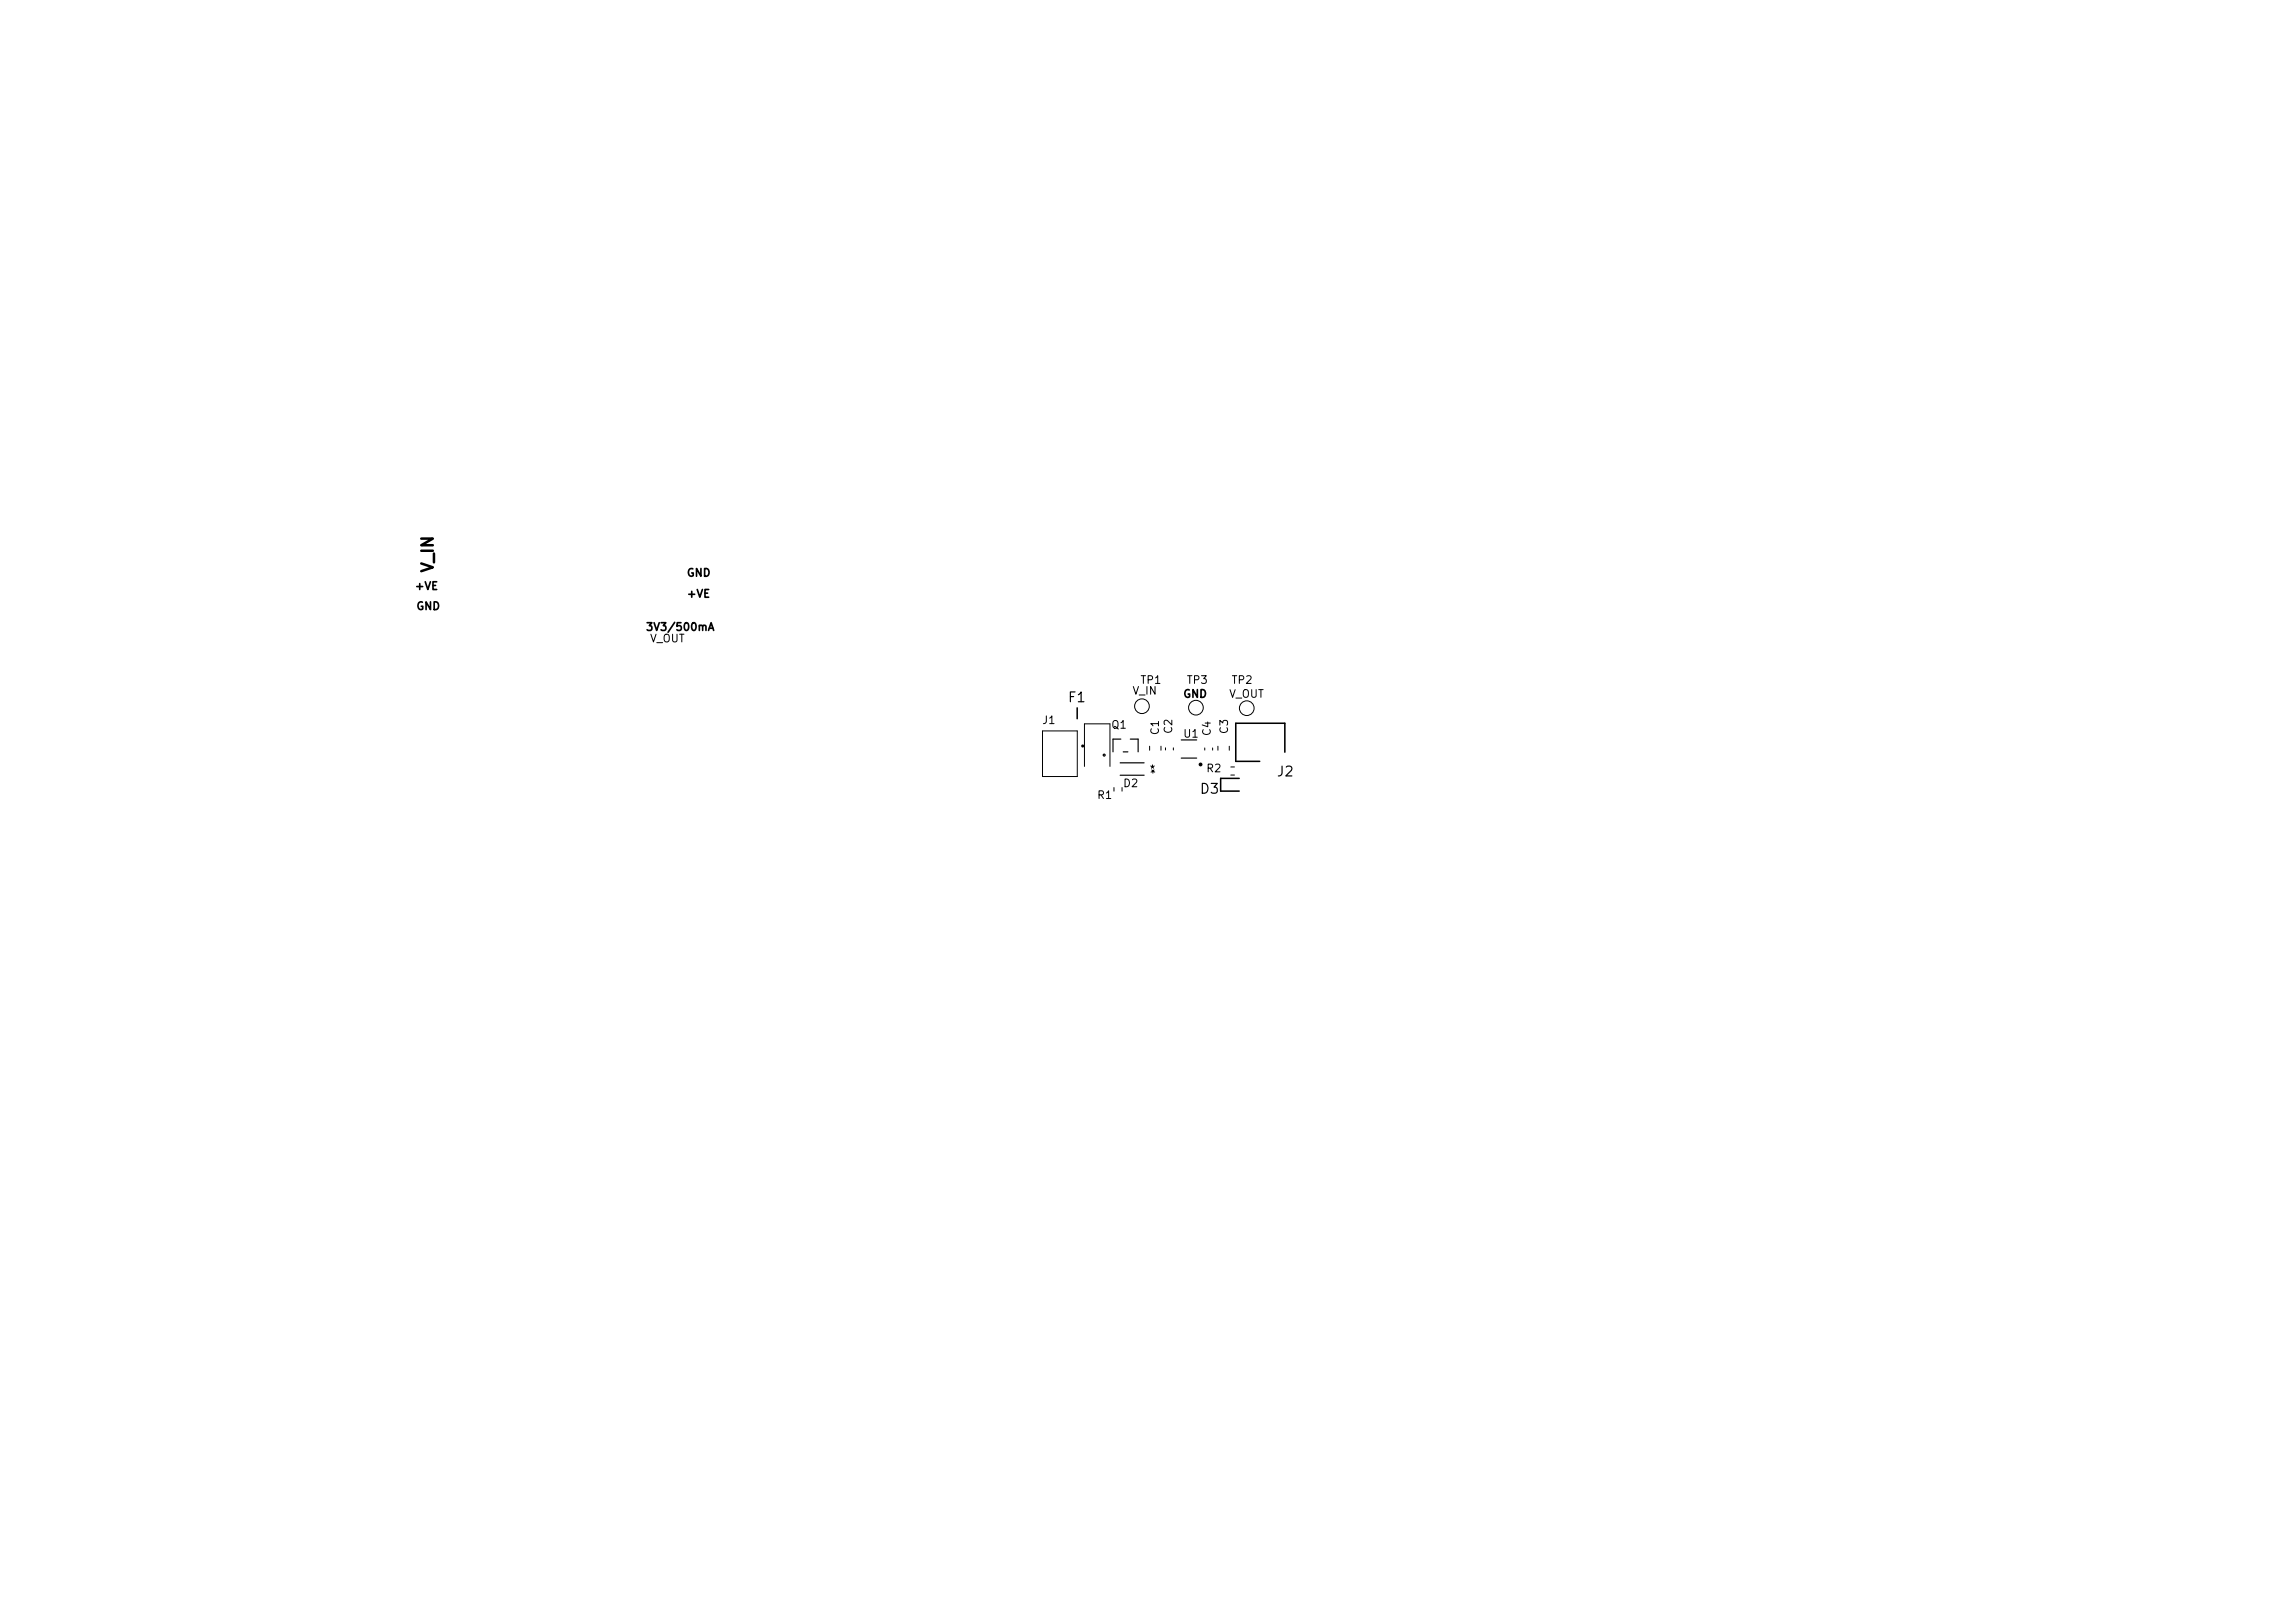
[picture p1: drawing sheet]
<svg xmlns="http://www.w3.org/2000/svg" width="297mm" height="210mm" viewBox="0 0 297 210" stroke-linecap="round" stroke-linejoin="round" font-family="sans-serif">
<defs><g id="words">
<text font-size="1.5" x="56.5" y="74.2" transform="rotate(-90 56.5 74.2)">V_IN</text>
<g font-size="1.3">
<text x="138.1" y="91.2">F1</text>
<text x="165.1" y="100.8">J2</text>
<text x="155.2" y="103">D3</text>
</g>
<g font-size="1">
<text x="53.6" y="76.6">+VE</text>
<text x="88.8" y="74.9">GND</text>
<text x="88.8" y="77.6">+VE</text>
<text x="53.8" y="79.2">GND</text>
<text x="83.5" y="81.9">3V3/500mA</text>
<text x="84" y="83.4">V_OUT</text>
<text x="147.5" y="88.7">TP1</text>
<text x="153.5" y="88.7">TP3</text>
<text x="159.3" y="88.7">TP2</text>
<text x="134.8" y="93.9">J1</text>
<text x="143.7" y="94.5">Q1</text>
<text x="146.5" y="90.1">V_IN</text>
<text x="150.2" y="95.2" transform="rotate(-90 150.2 95.2)">C1</text>
<text x="152" y="95" transform="rotate(-90 152 95)">C2</text>
<text x="153" y="95.7">U1</text>
<text x="153" y="90.5">GND</text>
<text x="156.9" y="95.3" transform="rotate(-90 156.9 95.3)">C4</text>
<text x="159" y="90.5">V_OUT</text>
<text x="159.2" y="95.1" transform="rotate(-90 159.2 95.1)">C3</text>
<text x="148.7" y="100.3">*</text>
<text x="156" y="100.2">R2</text>
<text x="141.9" y="103.6">R1</text>
<text x="145.3" y="102.1">D2</text>
</g>
</g></defs>
<g fill="none" stroke="#000" stroke-width=".13">
<path d="M134.9 94.6h4.5v5.9h-4.5zM140.3 99.2v-5.5h3.3v5.5M148.8 96.6v.5M150.2 96.6v.5M150.8 96.8v.2M151.8 96.8v.2M155.9 96.8v.3M156.9 96.8v.3M157.6 96.6v.5M159.1 96.6v.5M159.3 99.2h.5M144.2 101.9v.5"/>
<path d="M145.2 101.9v.5M159.3 100.3h.5"/>
<circle cx="147.8" cy="91.4" r=".95"/>
<circle cx="154.8" cy="91.6" r=".95"/>
<circle cx="161.3" cy="91.6" r=".95"/>
</g>
<g fill="none" stroke="#000" stroke-width=".15">
<path d="M145 98.7h3.1M145.1 95.6h-1.1v1.7M145.4 97.3h.6M146.3 95.6h1v1.7M152.9 95.7h2M152.9 98.1h2M145 100.3h3.1"/>
<circle cx="142.9" cy="97.7" r=".13"/>
</g>
<g fill="none" stroke="#000" stroke-width=".2">
<path d="M139.4 91.6v1.4M166.3 97.3v-3.7h-6.4v4.9h3.1M160.4 100.7h-2.4v1.7h2.4"/>
<circle cx="140.1" cy="96.5" r=".1"/>
</g>
<circle cx="155.4" cy="98.9" r=".12" fill="none" stroke="#000" stroke-width=".25"/>
<use href="#words"/>
</svg>
